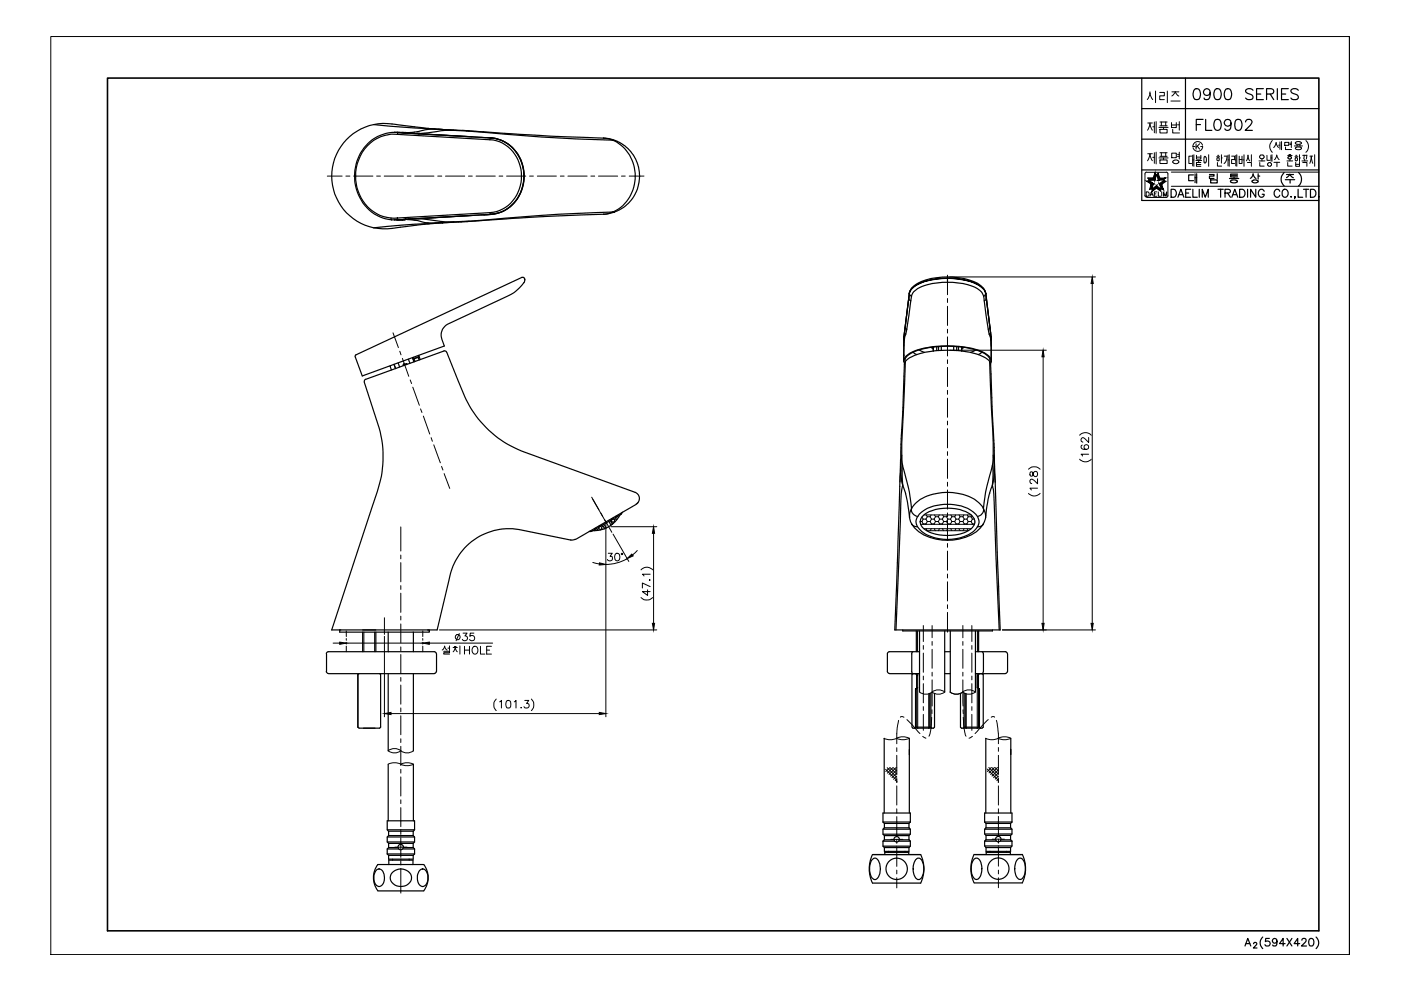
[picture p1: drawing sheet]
<svg xmlns="http://www.w3.org/2000/svg" width="297mm" height="210mm" viewBox="0 0 297 210" stroke-linecap="round" stroke-linejoin="round" font-family="sans-serif">
<defs><g id="words">
<text font-size="11" x="238.8" y="37.7">제품명</text>
<g font-size="8.8">
<text x="239.2" y="22.9">시리즈</text>
<text x="238.8" y="29.6">제품번</text>
</g>
<text font-size="6.2" x="91.4" y="140.1">설치HOLE</text>
<text font-size="5.7" x="252.6" y="28.9">FL0902</text>
<text font-size="5.3" x="252.2" y="22.2">0900 SERIES</text>
<g font-size="4.9">
<text x="128.1" y="120.3">30°</text>
<text x="95.6" y="137.2">35</text>
</g>
</g></defs>
<!-- layer: 0 -->
<g fill="none" stroke="#000" stroke-width=".21">
<path d="M10.8 7.7h275.3v194.7h-275.3zM286.1 7.7v194.7h-275.3M248.3 36.5h31.3M248.3 39.5h31.3M255.3 33.4l.2-.3 .2 .3v1M255.7 34.4l-.2 .2-.2-.2M256.3 32.8v2.5M258 33.2h.6M258.1 34.5v.7h.9M258.2 32.9h.2M258.4 33.5v.5M258.5 33.5a.3 .3 0 0 0-.5 .3 .3 .3 0 0 0 .5 .2"/>
<path d="M259 32.8v1.8M259 33.5h.1M259.6 33.1h.6l-.2 .8-.5 .8M260.4 32.9v2.3M260.4 33.9h.2M260.6 32.8v2.5M261.1 33.1h.7v.7h-.7v.9h.7M261.8 33.9h.2M262 32.9v2.3M262.2 32.8v2.5M262.7 33.1v1.6h.6v-1.6M262.7 33.8h.6"/>
<path d="M263.5 33.9h.3M263.8 32.8v2.5M264.2 34.1l.3-.5 .1-.7 .4 1.2M264.5 34.5h.8v.8M265.3 32.8v1.4M266.9 34.1h1.3M267.1 34.5v.7h.9M267.3 32.9h.5M267.3 33.6h.5M267.3 32.9l-.2 .4 .2 .3M267.6 33.7v.4M267.8 32.9l.2 .4-.2 .3"/>
<path d="M268.6 32.9v1.1h.6M269.4 34.5l.2 .4-.2 .3M269.4 34.5a.41 .41 0 0 0-.5 .1 .41 .41 0 0 0 0 .5 .41 .41 0 0 0 .5 .1M269.5 33.5h.2M269.5 32.9v1.3M269.7 32.8v1.4M269.8 29.8a1.68 1.68 0 0 0 0 2.5M270.1 34.4h1.2M270.6 30.2v.2M270.7 32.9l-.2 .6-.3 .4M270.7 32.9l.5 .9M270.7 34.4v.9"/>
<path d="M271.1 31.3l-.6-1-.5 1M271.1 30.8h.3M271.4 30.1v1.6M271.7 30v1.8M272.4 30.2h.8v.6h-.8zM272.6 31.2v.5h1.2M272.9 34.1h1.2M273 34.5v.7h1M273 33h1M273.1 33.5l.1 .2M273.2 33.2l-.1 .3M273.2 33.2h.5"/>
<path d="M273.2 33.6h.5M273.3 32.8h.4M273.4 30.4h.4M273.4 30.6h.4M273.5 33.7v.4M273.7 33.2l.1 .2M273.8 30v1.3M273.8 33.3l-.1 .4M274.4 30.9h1.8M274.5 33.2h.7M274.6 33.5h.4M274.6 34h.4"/>
<path d="M274.6 30.4l1 .2M274.7 33.5v.5M274.7 30.2v.2M274.7 34.4v.9h.8v-.9M274.7 32.9h.3M274.7 34.8h.8M275 30.7v.2M275 33.5v.5M275.5 33.5h.2M275.5 32.8v1.4M275.6 30.1l.3 .1M275.6 30.7v.2"/>
<path d="M275.6 30.1h-.6l-.4 .1M275.7 31.2l.2 .1a.66 .66 0 0 1-.6 .5 .66 .66 0 0 1-.6-.5M275.7 31.2h-.5l-.5 .2M275.9 30.2v.2l-.3 .2M276 34.1h1.3M276.2 34.5h.9v.8M276.2 32.9h.4M276.5 32.9l-.1 .8M276.6 33.7v.4M276.7 32.9h.4M276.9 29.8a1.68 1.68 0 0 1 0 2.5M277.1 32.9l-.1 .8"/>
<path d="M277.7 34.6l.3-1.3 .3 1.3M277.7 33.1h.6M278 33.1v.2M278.7 32.8v2.5M242.8 41.5l.4 .3M243 40.7a.51 .51 0 0 1 .6 .2 .51 .51 0 0 1-.1 .7h-.5zM243.8 41.6l.4-.9 .3 .9M245.3 40.7h-.6v.9h.6M245.6 40.7v.9h.5M246.3 40.7v.9M246.7 41.6v-.9l.3 .9 .4-.9v.9M247.6 41.5l-.3 .4h-4.1"/>
<path d="M82.3 159.2a2.18 2.18 0 0 1 2.7 0 2.13 2.13 0 0 1-2.7 0zM85 159.2a2.18 2.18 0 0 0 2.6 0M187.4 156.5l1.4 .3 1.3-.3M190.1 156.5l1.3-.3 1.4 .3-1.4 .3zM195 146.7a2.18 2.18 0 0 0 2.6 0M197.6 146.7a2.18 2.18 0 0 1 2.7 0 2.13 2.13 0 0 1-2.7 0zM201.4 146.7a2.18 2.18 0 0 0 2.7 0M204.1 146.7a2.16 2.16 0 0 1 2.7 0 2.16 2.16 0 0 1-2.7 0zM209 156.5l1.3 .3 1.3-.3M211.6 156.5l1.4-.3 1.3 .3-1.3 .3zM82.3 162l.9-.3h.9a1.64 1.64 0 0 0 1.8 0h.9l.9 .3M85 162l1.3 .3 1.3-.2"/>
<path d="M187.8 163.1l2.3 2.3M188.1 162.8l2 2M188.7 162.8l-.9 .8M188.7 162.8l1.4 1.3M189.3 162.8l-1.2 1.1M189.4 162.8l.7 .7M190 162.8l-1.5 1.4M190 162.8h.1M190.1 165.9h.1M190.1 163.9l-1 1M190.1 163.2l-1.3 1.3M190.1 164.5l-.6 .7"/>
<path d="M190.1 165.2l-.3 .3M209.3 163.1l2.4 2.3M209.6 162.7l2.1 2.1M210.2 162.7l-.8 .9M210.3 162.7l1.4 1.4M210.8 162.7l-1.1 1.2M211 162.7l.7 .7M211.5 162.7l-1.5 1.5M211.6 162.7l.1 .1M211.6 165.9h.1M211.7 165.9h.1M211.7 163.9l-1 1"/>
<path d="M211.7 163.2l-1.4 1.3M211.7 164.5l-.7 .7M211.7 165.2l-.4 .3"/>
</g>
<!-- layer: TXT -->
<path d="M22.8 16.6h256.8v180.8h-256.8z" fill="none" stroke="#000" stroke-width=".34"/>
<!-- layer: 0 -->
<g fill="none" stroke="#000" stroke-width=".25">
<path d="M242.1 16.6v25.9h37.5M251.3 16.6v19.4M242.1 36h37.5M242.1 29.5h37.5M242.1 23h37.5M256.4 37h1v.3h-1v.5h1M256.7 38.1h1.4v.7h-1.4zM258.1 36.8v1.2M260.7 37.8h2M260.9 38.4v.2M260.9 37.2h1.5M260.9 38.5l.3 .2"/>
<path d="M261.2 38.2h.8l.4 .3-.4 .2h-.8M261.2 38.2l-.3 .1M261.6 37.5v.3M262.4 36.9h-1.5v.6h1.5M265.5 38.4a.74 .74 0 0 1 1.2 .1 .74 .74 0 0 1-1.2-.1zM265.7 36.9l-.2 .5-.4 .4M265.7 36.9l.2 .5 .4 .4M266.8 36.8v1.2M266.8 37.3h.3M272.3 36.6a1.89 1.89 0 0 0 0 2.8M272.5 38.1h2M272.8 37h1.4"/>
<path d="M273.5 36.9l-.7 .8M273.5 37l.3 .4 .4 .3M273.5 38.1v.7M275.3 36.6a1.89 1.89 0 0 1 0 2.8M111.2 59.1l.1 .3a6.2 6.2 0 0 1-3.6 3.3l-12.2 5.8a2.66 2.66 0 0 0-1.8 3.5l.5 1.4-17.4 6.3-1.5-4 .2-.5 35.2-16.4a.5 .5 0 0 1 .6 .6M248.3 40.1h.5a.91 .91 0 0 1 .6 .9 .91 .91 0 0 1-.6 .8h-.5zM249.7 41.8l.7-1.7 .6 1.7M252.4 40.1h-1v1.7h1M252.9 40.1v1.7h.9M254.3 40.1v1.7M254.9 41.8v-1.7l.6 1.7 .7-1.7v1.7M258.2 40.1h1.1"/>
<path d="M258.8 40.1v1.7M259.7 40.9h1l.2-.4-.5-.4h-.7v1.7M260.3 40.9l.6 .9M261.2 41.8l.6-1.7 .6 1.7M261.4 41.3h.8M262.8 40.1h.6a.91 .91 0 0 1 .6 .9 .91 .91 0 0 1-.6 .8h-.6zM264.5 40.1v1.7M266.2 40.1v1.7l-1.1-1.7v1.7M268 40.6a.63 .63 0 0 0-.7-.5 .63 .63 0 0 0-.5 .7v.4a.61 .61 0 0 0 .6 .6 .61 .61 0 0 0 .6-.6h-.4M271.3 40.6a.61 .61 0 0 0-.7-.5 .61 .61 0 0 0-.5 .7v.4a.61 .61 0 0 0 .5 .6 .61 .61 0 0 0 .7-.4M272 40.4a.63 .63 0 0 1 .7-.2 .63 .63 0 0 1 .4 .6v.4a.64 .64 0 0 1-.6 .6 .64 .64 0 0 1-.7-.6zM273.7 41.7h.1z"/>
<path d="M274.6 41.7h-.1h.1l-.1 .4M275.2 40.1v1.7h1M276.4 40.1h1.1M276.9 40.1v1.7M277.8 40.1h.6a.89 .89 0 0 1 .6 .9 .89 .89 0 0 1-.6 .8h-.6zM279.5 41.7h.2zM82.7 77.6l.3 .8M83.5 77.3l.4 .8M87.5 75.8l.3 .9M87.7 75.8l.3 .8M88.7 75.8l.2 .5M88.8 75.4l.3 .8"/>
<path d="M88.8 75.5l-.1 .3-.9 .3M94.7 74.7l-.4-.3h-.2l-16.6 6-.2 .1v.5M94.7 74.7a86.5 86.5 0 0 0 4.5 10.6 22.7 22.7 0 0 0 13.7 11.2l21.8 7.9M77.2 81l3.2 9.8a22.8 22.8 0 0 1-.4 13.5l-9.7 29.3h22.4l2.4-10.4a12.9 12.9 0 0 1 15.5-10.8l10.4 2.1M122 114.3l-1 .2M134.7 104.4a1.38 1.38 0 0 1 .9 1.2 1.38 1.38 0 0 1-.7 1.3M134.9 106.9l-12.9 7.5M69.2 138.6v3.8M69.6 138.2l-.4 .2v.2M72.2 133.6h-.2v.4h19v-.4h-.4M76.9 134v4.2M76.9 133.6h2.8"/>
<path d="M82.4 138.2h9.7M92.6 138.6v3.8M191.4 133.8h19M194.3 133.8v4.4M207.5 133.8v4.4M69.2 142.3v.3l.4 .2M69.7 142.8h22.4M92.5 142.3v.3l-.4 .2M194.4 142.8v11.4M204.7 147v7.2M185 187.2a7 7 0 0 1 0-6h10.2a7 7 0 0 1 0 6M206.5 181.2a7 7 0 0 0 0 6"/>
<path d="M206.6 181.2h10.2a7 7 0 0 1 0 6M267.7 198.7a1.63 1.63 0 0 0 0 2.4M269.1 199h-.7l-.1 .6a.58 .58 0 0 1 .9 0 .58 .58 0 0 1-.2 .9 .58 .58 0 0 1-.8-.2M270.7 199.5a.49 .49 0 0 1-.7 .4 .49 .49 0 0 1-.1-.8 .49 .49 0 0 1 .8 .1v.3a.71 .71 0 0 1-.6 1.1l-.2-.1-.1-.1M272.9 199l1 1.6M273.9 199l-1 1.6M276 199.3l.3-.3 .5 .1 .1 .2v.3l-1 1h1.1M277.7 199.1a.51 .51 0 0 1 .8 .2 .78 .78 0 0 1 .1 .9 .78 .78 0 0 1-.9 .3 1.19 1.19 0 0 1 0-1.4zM279 198.7a1.63 1.63 0 0 1 0 2.4M264 200.6l.6-1.6 .6 1.6M264.2 200.1h.8M265.8 200.1l.2-.3 .4 .1v.4l-.7 .7h.8"/>
<path d="M272.5 200.1h-1.2l.7-1.1v1.6M275.6 200.1h-1.2l.7-1.1v1.6"/>
</g>
<!-- layer: 08_ALL_FEATURES -->
<g fill="none" stroke="#000" stroke-width=".25">
<path d="M200.9 58.7l1.1 .1a11 11 0 0 1 6 1.8l.5 .5 .5 1.1M200.9 58.7a10.8 10.8 0 0 0-7.6 2.4l-.5 1.1-1.1 9.1M200.9 59a11.6 11.6 0 0 1 7.1 1.8l.7 .6 .3 .8a4.6 4.6 0 0 0-3.6-2.6l-2.2-.4zM200.9 58.7v1.2M191.6 75.2v.2M191.6 71.8v4.5a3.9 3.9 0 0 1 3-2.1 22.8 22.8 0 0 1 13.8 .4l1.3 .9 .5 .8-.1-4.3M191.6 75.4h.1M191.6 75.4v1.3l.2 .4M191.6 72h.1M191.7 71.4l-.1 .4M191.7 71.4l-.1 2M191.7 71.3v.7"/>
<path d="M191.8 70.5l.2 .4M191.9 69.4v.2l.3 .2M192 76.6a8.6 8.6 0 0 1 5.4-2.1 20.1 20.1 0 0 1 11.5 1.4l.9 .7 .2 .7 .8 17.6 1.3 38.7h-22.4l1.4-40.6 .6-15.7zM192 76.6l-.8 17.4a16 16 0 0 0 .8 6.9l.8 3.4 .5 3.5a1.52 1.52 0 0 0 1.3 1.7M192.2 69.8a14.4 14.4 0 0 0-.6 5.5v.1M192.7 63.2l.4 .6M192.8 62.1v.2M192.8 62.2l.1 .4 .4 .2M192.8 62.3l-1.1 9.1M192.8 62.3l-1.1 9M192.8 62.2h.1M193.1 63.8a3 3 0 0 1 2.5-3.1 15.8 15.8 0 0 1 11.6 .5 2.83 2.83 0 0 1 1.5 2.6l1 7.1"/>
<path d="M193.1 63.8l-.9 6M193.3 61.2a9.7 9.7 0 0 1 6.4-2.2h1.2a13.3 13.3 0 0 0-6.7 1.5l-.8 .7-.6 1zM193.6 74.7l.8 .5M194.9 74.2l1.1 .5M197.4 73.7l.4 .1M197.8 73.6l.1 .4-.1-.3M197.9 73.5v.9M198.6 73.5v.8M199 73.5v.8M199.6 73.4v.9M202.2 73.4v.9M202.8 73.5v.8"/>
<path d="M203.2 73.5v.8M203.9 73.5v.9M204 73.6l-.1 .4 .1-.3M204.4 73.7l-.5 .1M206.9 74.2l-1.1 .5M208.2 74.7l-.8 .5M208.5 62.8l.5-.6 1.2 9.6M209 62.2h.1M209 62.2l.4 3.3a44.2 44.2 0 0 1 .7 11.2M209 62.2l1.1 9.1M209.1 63.2l-.4 .6M209.7 70.9l.4 1.1"/>
<path d="M209.8 76.6l.8 17.4a16 16 0 0 1-.8 6.9l-.8 3.4-.5 3.5M209.9 69.4l-.4 .4M210 70.5l-.3 .4M210.1 71.3v.7M210.1 72h.1M210.1 71.3v.8M210.1 72.1l.1 1.3M210.2 76.8l-.2 .3M190.9 97.5l.1 2.3M191 99.8l-.2 2.4M191 99.8l.2 2.4a1.69 1.69 0 0 1 0 1.6l-1.2 29.8M191.2 96.5l-.2 3.3"/>
<path d="M191.4 98.6l-.1 1.1a11.2 11.2 0 0 0 .7 4.9M210.4 98.6l.1 1.1-.1 3.2 .4-3.1M210.6 96.5l.2 3.3M210.8 99.8l.2 2.4M210.8 97.5v2.3M192 104.6l.8 5.1a4.8 4.8 0 0 0 3 3.7 11.4 11.4 0 0 0 11.2-.7l1.5-1.6M192 104.6h.1M192.8 109.7h.1M193.3 111.1l.6 .5 .6 .1M194.6 109.5a2.08 2.08 0 0 0 .5 2.9 7.6 7.6 0 0 0 5.8 2M194.6 109.5a6.3 6.3 0 0 1 4.8-2.5 8.2 8.2 0 0 1 7.8 2.5 1.89 1.89 0 0 1 0 2.2M195.6 109.5a8.1 8.1 0 0 1 7-1.6 5.4 5.4 0 0 1 4 2.1 2.07 2.07 0 0 1-1.5 2.6 9.7 9.7 0 0 1-9.2-.5 1.74 1.74 0 0 1-.3-2.6z"/>
<path d="M200.9 114.4v.2M207.2 111.7a6.7 6.7 0 0 1-5.4 2.6l-.9 .1M208.5 111.1l-.5 .5-.8 .1M208.5 107.8a1.53 1.53 0 0 1-1.3 1.7M208.5 107.8l.4 1 .1 .9M208.5 107.8a7.9 7.9 0 0 0-6.5-3.4 9.8 9.8 0 0 0-8.1 2.5l-.6 .9a2.89 2.89 0 0 0-.5 1.9M209 109.7l-.5 1.4M209.8 104.6l-.5 2.6-.3 2.5M209.8 104.6l.6-1.7 .1 .4a33.1 33.1 0 0 1 .4 7.2l1 23.1M209.8 104.6h.1M69.7 138.2h12.7M193.6 138.2l-.3 .3v4l.3 .3"/>
<path d="M195 138.2h-6.4h-.2l-.3 .4M200.3 138.2h1.2M206.8 138.2h6.4M208.2 138.2l.3 .4v3.8l-.3 .4M213.1 138.2h.3l.2 .4M188.1 142.3l.3 .4 .2 .1M188.6 142.8h6.4M200.3 142.8h1.2M206.8 142.8h6.4M213.6 142.3l-.2 .4-.3 .1M184.9 182.2a.77 .77 0 0 1 .8-.2 .77 .77 0 0 1 .6 .5 3.3 3.3 0 0 1-.6 4 1.39 1.39 0 0 1-1.3-1.6 3.7 3.7 0 0 1 .5-2.7zM194.2 182.2a.84 .84 0 0 1 .9-.2 .84 .84 0 0 1 .5 .9 3.5 3.5 0 0 1-.5 3.5 .93 .93 0 0 1-1.3-.9 3.8 3.8 0 0 1 .4-3.3z"/>
<path d="M206.6 182.1a.87 .87 0 0 1 .9-.1 .87 .87 0 0 1 .5 .8 3.5 3.5 0 0 1-.6 3.6 .91 .91 0 0 1-1.3-.9 3.8 3.8 0 0 1 .5-3.4zM215.7 182.2a.77 .77 0 0 1 .8-.2 .77 .77 0 0 1 .6 .5 3.3 3.3 0 0 1-.6 3.9 1.16 1.16 0 0 1-1.2-1.2 3.6 3.6 0 0 1 .4-3z"/>
<circle cx="190.1" cy="184.2" r="2.27"/>
<circle cx="211.7" cy="184.2" r="2.27"/>
</g>
<!-- layer: D -->
<g fill="none" stroke="#000" stroke-width=".21">
<path d="M201.4 58.7h30.9M82.8 77.6l-.1 .1M83.8 78v.1M88.7 75.6l-.9 .4M201.4 74.3h20.4M221.2 75.6v56.6M231.6 60.1v72.1M218.1 99.5a1.72 1.72 0 0 1 2.4 0M228.9 97.4a1.63 1.63 0 0 0 2.5 0M228.9 92.3a1.63 1.63 0 0 1 2.5 0M229.5 94.4a.44 .44 0 0 0-.2 .6 .88 .88 0 0 0 1.5-.3 .5 .5 0 0 0-.5-.4 .5 .5 0 0 0-.5 .5 .5 .5 0 0 0 .5 .5M230.8 96.3h-1.6l.3 .4"/>
<path d="M230.8 92.8v1l-1-.9-.3-.1-.3 .3v.3l.4 .3M125.7 105.8l3 5.2M125.7 119.2l1.3 .4M126.1 112.3h.1M126.1 112.3v.2M126.4 112.1h.1M126.4 112.1l-.3 .2M126.4 112.1l.3 .2M126.7 112.3v.2M127 111.8h.1M127 112.1l-.3 .2M127 112.1l.3 .2"/>
<path d="M127 111.8v.3M127.3 111.6h.1M127.3 111.6l-.3 .2M127.3 111.6l.3 .2M127.3 112.3v.1M127.6 112.1l-.3 .2M127.6 112.1l.2 .1M127.6 111.8v.3M127.9 111.6l-.3 .2M127.9 111.6h.1M127.9 111.5v.1M128.2 112.1h.1"/>
<path d="M128.5 111.1v40.9M129.5 111.7h9.7M129.7 110.2h.1M129.7 110.5l-.1 .1M129.7 110.5l.3 .2M129.7 110.2v.3M129.9 111.1v.1M130 110h.1M130 110l-.3 .2M130 110l.3 .2M130 110.7v.3M130 113.2l3.3 5.8"/>
<path d="M130.3 110.5l-.3 .2M130.3 110.5l.1 .1M130.3 110.2v.3M130.6 109.7h.1M130.6 110l-.3 .2M130.6 110l.2 .2M130.6 109.7v.3M130.9 109.5h.1M130.9 109.5l-.3 .2M130.9 109.5l.3 .2M135.1 116.7l-1 1M135.3 106.6l-.2 .2"/>
<path d="M138.6 113.1v19.1M195.1 110.6h.4M195.2 111.2h11.4M195.5 110.6l.2 .5M195.5 109.6l.2 .5M195.7 110.1h.6M195.7 111.1h.6M195.7 110.1l-.2 .5M195.7 111.1v.1M195.9 112.1h10M195.9 109.2h10M196.3 111.1l.1 .1"/>
<path d="M196.3 110.1l.3 .5M196.4 112.1l.2 .4M196.4 109.2l.2 .4M196.6 109.6h.6M196.6 110.6h.6M196.6 109.6l-.3 .5M196.6 110.6l-.3 .5M197.2 110.6l.3 .5M197.2 109.6l.3 .5M197.4 109.2l-.2 .4M197.5 112.1l-.3 .4M197.5 110.1h.5"/>
<path d="M197.5 111.1h.5M197.5 110.1l-.3 .5M197.5 111.1l-.1 .1M198 111.1l.1 .1M198 110.1l.3 .5M198.1 112.1l.2 .4M198.1 109.2l.2 .4M198.3 109.6h.6M198.3 110.6h.6M198.3 109.6l-.3 .5M198.3 110.6l-.3 .5M198.9 110.6l.3 .5"/>
<path d="M198.9 109.6l.3 .5M199.2 109.2l-.3 .4M199.2 112.1l-.3 .4M199.2 110.1h.6M199.2 111.1h.6M199.2 110.1l-.3 .5M199.2 111.1v.1M199.8 111.1v.1M199.8 110.1l.3 .5M199.8 112.1l.2 .4M199.9 109.2l.2 .4M200.1 109.6h.6"/>
<path d="M200.1 110.6h.6M200.1 109.6l-.3 .5M200.1 110.6l-.3 .5M200.7 110.6l.3 .5M200.7 109.6l.3 .5M200.9 109.2h.1M200.9 109.2l-.2 .4M200.9 112.1l-.2 .4M201 110.1l-.3 .5M201 110.1h.5M201 111.1h.5M201 111.1l-.1 .1"/>
<path d="M201.5 111.1l.1 .1M201.5 110.1l.3 .5M201.6 112.1l.2 .4M201.6 109.2l.2 .4M201.8 109.6h.6M201.8 110.6h.6M201.8 109.6l-.3 .5M201.8 110.6l-.3 .5M202.4 110.6l.3 .5M202.4 109.6l.3 .5M202.6 109.2l-.2 .4M202.7 112.1l-.2 .4"/>
<path d="M202.7 110.1h.6M202.7 111.1h.6M202.7 110.1l-.3 .5M202.7 111.1v.1M203.3 111.1v.1M203.3 110.1l.3 .5M203.3 112.1l.3 .4M203.3 109.2l.3 .4M203.6 109.6h.5M203.6 110.6h.5M203.6 109.6l-.3 .5M203.6 110.6l-.3 .5"/>
<path d="M204.1 110.6l.3 .5M204.1 109.6l.3 .5M204.4 109.2l-.3 .4M204.4 112.1l-.2 .4M204.4 110.1h.6M204.4 111.1h.6M204.4 110.1l-.3 .5M204.4 111.1v.1M205 111.1l.1 .1M205 110.1l.3 .5M205 112.1l.3 .4h-8.8M205.1 109.2l.2 .4"/>
<path d="M205.3 109.6h.6M205.3 110.6h.6M205.3 109.6l-.3 .5M205.3 110.6l-.3 .5M205.9 110.6l.3 .5M205.9 109.6l.3 .5M206.1 109.3l-.2 .3M206.2 110.1h.4M206.2 111.1h.4M206.2 110.1l-.3 .5M206.2 111.1l-.1 .1M218.1 104.6a1.63 1.63 0 0 0 2.4 0"/>
<path d="M218.5 100.1a.61 .61 0 0 0 .1 .9l.3-.1 .2-.7a.44 .44 0 0 1 .5-.3 .44 .44 0 0 1 .4 .4l-.2 .7a.61 .61 0 0 1-.6-.1 .61 .61 0 0 1-.2-.6l-.2-.3zM220 103.5h-1.6l.3 .4M220 101.5v1.1l-.8-.8-.5-.2-.2 .1-.1 .5 .4 .3M70.6 136.4h1.4M73.4 136.4h16.2M77.1 134v4.2M79.4 134v4.2M81.5 131v3.5M81.5 134.9v17.1M91 136.4h13.5M93.1 133.6h46.1M135.9 126.7a1.72 1.72 0 0 0 2.5 0"/>
<path d="M135.9 120.8a1.63 1.63 0 0 1 2.5 0M137.3 125.1v1.1l-1.1-.8h1.7M137.8 122.9v.2zM137.9 124.4l-1.7-.8v1.1M137.9 121.8h-1.7l.3 .3M194.5 133.8v4.4M207.2 133.8v4.4M212.5 133.6h19.8M82.9 151.3h44.2M105.2 148.2a1.72 1.72 0 0 0 0 2.5M105.9 148.8l.4-.3v1.6M107.5 148.6a.56 .56 0 0 1 .8 .2v1a.51 .51 0 0 1-.5 .3 .51 .51 0 0 1-.5-.3l-.1-.6z"/>
<path d="M109 148.8l.4-.3v1.6M110.5 150v.1zM111.3 148.5h.8l-.5 .6a.51 .51 0 0 1 .6 .6 .51 .51 0 0 1-.7 .4l-.4-.3M112.7 148.2a1.72 1.72 0 0 1 0 2.5M192.8 158.9v1.1M194.4 143v2.9M194.6 142.8v11.6M196.9 147.1v7.3M204.9 147.1v7.3M207.2 142.8v11.6M207.4 143v2.9M214.3 158.9v1.1"/>
</g>
<!-- layer: CL -->
<g fill="none" stroke="#000" stroke-width=".21">
<path d="M69.4 37.3h3.1M73.3 37.3h.9M75 37.3h4.1M79.9 37.3h.8M81.5 37.3h4M86.3 37.3h.8M87.9 37.3h4.1M92.8 37.3h.9M94.5 37.3h4M99.3 37.3h.8M100.9 37.3h4.1M105.8 37.3h.8"/>
<path d="M107.4 37.3h4.1M112.3 37.3h.8M113.9 37.3h4.1M118.8 37.3h.8M120.4 37.3h4.1M125.3 37.3h.8M126.9 37.3h4.1M131.8 37.3h.8M133.4 37.3h3.1M200.9 58.3v4.2M83.3 70.6l1.2 3.1M84.8 74.5l.2 .7"/>
<path d="M85.3 76l1.4 3.8M200.9 63.3v.8M200.9 64.9v4.1M200.9 69.8v.8M200.9 71.4v4.1M200.9 76.3v.8M200.9 77.9v4.1M87 80.6l.3 .7M87.5 82.1l1.4 3.8M89.2 86.7l.3 .8M89.8 88.2l1.3 3.8M91.4 92.8l.3 .8"/>
<path d="M92 94.3l1.4 3.8M93.6 98.9l.3 .8M200.9 82.8v.8M200.9 84.4v4.1M200.9 89.3v.8M200.9 90.9v4.1M200.9 95.8v.8M200.9 97.4v4M85 111.7v5.1M85 117.7v.8M85 119.3v4.1M94.2 100.4l1.1 3.1"/>
<path d="M200.9 102.2v.9M200.9 103.9v4.1M200.9 108.8v.8M200.9 110.4v4M200.9 115.2v.8M200.9 116.8v4.1M85 124.2v.8M85 125.8v4M85 130.6v.8M85 132.3v4M85 137.2v.8M85 138.8v4"/>
<path d="M200.9 121.7v.9M200.9 123.4v4M200.9 128.2v.8M200.9 129.8v4.2M85 143.6v.8M85 145.2v4.1M85 150.1v.8M85 151.8v4M85 156.6v.8M85 158.2v4.1M190.1 155.6v2.1M190.1 158.5v.8"/>
<path d="M211.7 155.6v2.1M211.7 158.5v.8M83.7 179.6h2.6M85 163.1v.8M85 164.7v4.1M85 169.6v.8M85 171.2v4.1M85 176.1v.8M85 177.7v4.1M188.9 178h2.5M190.1 160.1v4.1M190.1 165v.8"/>
<path d="M190.1 166.6v4.1M190.1 171.5v.8M190.1 173.1v4.1M190.1 178v.8M190.1 179.6v4.1M210.4 177.9h2.6M211.7 160.1v4.1M211.7 165v.8M211.7 166.6v4.1M211.7 171.5v.8M211.7 173.1v4.1M211.7 178v.8"/>
<path d="M211.7 179.6v4M85 182.6v.8M85 184.2v5.2M190.1 184.5v.8M190.1 186.1v2.2M211.7 184.5v.8M211.7 186.1v2.1"/>
</g>
<!-- layer: 02___PRT_ALL_AXES -->
<path d="M191.9 76.8a2.09 2.09 0 0 1 1.7-2.1 21.5 21.5 0 0 1 14.6 0 2.09 2.09 0 0 1 1.7 2.1M188.1 138.6v3.8M213.6 138.6v3.8" fill="none" stroke="#000" stroke-width=".25"/>
<!-- layer: DWG -->
<g fill="none" stroke="#000" stroke-width=".25">
<path d="M124.9 112.6h.1M125 112.7h.3M125.4 112.6h-.1M127.7 111.3l.5 .8M128 111.1l.5 .9M129.1 110.5l.5 .9M129.4 110.4l.5 .8M131.5 109.1a6.3 6.3 0 0 1-5.9 3.4M131.8 108.9l-6.4 3.7M132 108.6l-.2 .4M79.7 134v4.2M82.3 134v4.2"/>
<path d="M87.6 134v4.2M191.4 133.6v.2M195 133.8v12.9M200.3 133.8v12.9M201.5 133.8v12.9M206.8 133.8v12.9M210.4 133.6v.2M76.1 142.8l-.2 .2v11.2l.2 .2h4.4l.2-.2v-11.2l-.2-.2M82.3 142.8v16.4M87.6 142.8v16.4M187.5 156.5v15.9M192.8 156.5v15.9"/>
<path d="M193.9 154.4l.2-.2h3.3l.2 .2M194.1 142.8l.5 .5M194.1 146.1v8.1M194.4 154.2l.2 .2M194.6 145.8l-.5 .3h.3M195 142.8h-1.4l-.2 .2v11.2l.2 .2h4.3l.2-.2v-7.2M197.1 147v7.2l-.2 .2M197.4 146.9v7.3M204.2 154.4l.2-.2h3.3l.2 .2M204.4 146.9v7.3M204.7 154.2l.2 .2M206.8 142.8h1.4l.3 .2v11.2l-.3 .2h-4.4l-.2-.2v-7.2"/>
<path d="M207.4 142.8v11.4l-.2 .2M207.7 142.8l-.5 .5v2.5l.5 .3h-.3M207.7 146.1v8.1M209 156.5v15.9M214.3 156.5v15.9M82.1 177.5h5.8M82.1 178.5h5.8M82.1 175.9h5.8M82.3 162.1v11.9M82.4 178.8l-.3-.3v-1l.3-.3v-.9l-.3-.4v-1.9h5.8v1.9l-.3 .4v.9l.3 .3v1l-.3 .3M82.4 179.7l-.3 .3v1.1M82.4 177.2h5.2"/>
<path d="M82.4 179.7h2M82.4 176.2h5.2M82.4 178.8h5.2M82.4 178.8v.9M85.6 179.7h2M87.6 179.7l.3 .3M87.6 178.8v.9M87.6 162.1v11.9M187.2 174.3l.3 .3v.9M187.2 178.4v1l.3 .3M187.2 174.3v-1.9h5.8v1.9M187.2 174.3h5.8"/>
<path d="M187.2 175.8h5.8M187.2 176.9h5.8M187.2 179.4h5.8M187.2 178.4h2.5M187.5 175.5l-.3 .3v1.1l.3 .3v.9M187.5 178.1l-.3 .3M187.5 174.6h5.2M187.5 175.5h5.2M187.5 177.2h5.2M187.5 178.1h2M187.5 179.7v.8h5.2v-.8M187.5 179.7h5.2"/>
<path d="M190.5 178.4h2.5M190.7 178.1h2M192.7 175.5l.3 .3v1.1l-.3 .3v.9M192.7 178.1l.3 .3M193 174.3l-.3 .3v.9M193 178.4v1l-.3 .3M208.8 174.3l.3 .3v.9M208.8 178.4v1l.3 .3M208.8 174.3v-1.9h5.8v1.9M208.8 174.3h5.8M208.8 175.8h5.8M208.8 178.4h2.5"/>
<path d="M208.8 176.8h5.8M208.8 179.4h5.8M209.1 175.5l-.3 .3v1l.3 .3v1M209.1 174.6h5.2M209.1 175.5h5.2M209.1 177.1h5.2M209.1 178.1h2M209.1 179.7v.8h5.2v-.8M209.1 179.7h5.2M209.1 178.1l-.3 .3M212.1 178.4h2.5M212.2 178.1h2.1"/>
<path d="M214.3 175.5l.3 .3v1l-.3 .3v1M214.3 178.1l.3 .3M214.6 174.3l-.3 .3v.9M214.6 178.4v1l-.3 .3M79.8 184.5a.98 .98 0 0 1 1.1-.1 .98 .98 0 0 1 .5 .9 2.07 2.07 0 0 1-.9 2.7 1.74 1.74 0 0 1-1.2-2.3zM80.1 188.9a4.6 4.6 0 0 1 0-5.6h9.7a4.6 4.6 0 0 1 0 5.6M80.1 188.9h9.7M82.1 181.1l.3 .3v.8h5.2v-.8l.3-.3M82.1 180h2.5M82.1 181.1h5.8M82.4 181.4h5.2M82.4 183.3v-.9h5.2v.9"/>
<path d="M83.1 185.1a2.37 2.37 0 0 1 2.4-.8 2.37 2.37 0 0 1 1.8 1.8 2.31 2.31 0 0 1-2.3 1.9 2.31 2.31 0 0 1-2.3-1.9zM83.2 182.2v.2M85.4 180h2.5M86.8 182.2v.2M87.9 180v1.1M89 184.5a.89 .89 0 0 1 .9-.2 .89 .89 0 0 1 .6 .7 2.21 2.21 0 0 1-.8 3 1.74 1.74 0 0 1-1.2-2.3zM187.6 181.2v-.5h5.1v.5M188.4 180.5v.2M191.9 180.5v.2M209.1 181.2v-.5h5.1v.5M209.9 180.5v.2M213.4 180.5v.2"/>
<circle cx="85" cy="179.6" r=".57"/>
<circle cx="190.1" cy="177.9" r=".57"/>
<circle cx="211.7" cy="177.9" r=".57"/>
</g>
<!-- layer: CENTER -->
<g fill="none" stroke="#000" stroke-width=".21">
<path d="M125.4 105.4l1.6 2.7M127.4 108.8l.4 .7M128.2 110.2l1.5 2.7M195.8 132.6v3.4M195.8 136.9v.8M195.8 138.5v4M197.6 132.6v2.6M197.6 136v.8M197.6 137.7v4M204.1 132.6v2.6M204.1 136v.8M204.1 137.7v4"/>
<path d="M206.1 132.6v3.4M206.1 136.9v.8M206.1 138.5v4M190.5 152.7l-.4 2.9M190.9 152.1l.1-.2 .7 .2M192.3 152.6l2.7 2.9M195.6 156.1l.7 .4M195.8 143.3v.8M195.8 144.9v4.1M195.8 149.8v.8M195.8 151.5v3.4M197.5 152.1l-.2 2.8-.4 1.2"/>
<path d="M197.6 150.5v.8M197.6 142.5v.8M197.6 144.1v2.6M197.7 146.8l-.1 2.9M204.1 146.8l.1 2.9M204.1 142.5v.8M204.1 144.1v2.6M204.2 150.5v.8M204.2 152.1l.2 2.4 .4 1.6M206.1 143.3v.8M206.1 144.9v4.1M206.1 149.8v.8"/>
<path d="M206.1 151.5v3.4M206.2 156.1l-.7 .4M209.5 152.6l-2.8 2.9M210.2 152.1l.2-.2 .5 .2M211.3 152.7l.4 2.9"/>
</g>
<path d="M185 187.2h10.2M206.6 187.2h10.2" fill="none" stroke="#000" stroke-width=".25"/>
<!-- layer: D -->
<path d="M185.2 181.2h9.9M206.7 181.2h9.9" fill="none" stroke="#000" stroke-width=".25"/>
<path d="M221.2 74.3l.2 1.3h-.5zM231.6 58.7l.2 1.4h-.5zM138.6 111.7l.2 1.4h-.5zM72 136.1l1.4 .3-1.4 .2zM138.3 132.2h.5l-.2 1.4zM220.9 132.2h.5l-.2 1.4zM231.3 132.2h.5l-.2 1.4zM81.5 151.3l1.4-.3v.5zM127.1 151l1.4 .3-1.4 .2z" fill="#000" stroke="#000" stroke-width=".21"/>
<path d="M83.5 77.3l.4 .8M84.4 77l.3 .8M85.6 77.2v.1l.6-.2-.7 .3zM86.6 76.2l.3 .8M87.5 75.8l.3 .9" fill="none" stroke="#000" stroke-width=".25"/>
<!-- layer: PH -->
<path d="M73.4 133.8v1.2M73.4 135.4v.4M73.4 136.2v.4M73.4 137v1.2" fill="none" stroke="#000" stroke-width=".21"/>
<!-- layer: 29313-SHAPE -->
<g fill="none" stroke="#000" stroke-width=".25">
<path d="M75.4 37.3h-.2a9 9 0 0 0 7.8 9.3M77.9 30.9a7.6 7.6 0 0 1 6.4-2.4l19.6 1.1a7.5 7.5 0 0 1 6.6 8.5 7.5 7.5 0 0 1-6.6 7l-19.6 1.1a8.4 8.4 0 0 1-8.9-8.9 9.5 9.5 0 0 1 2.5-6.4zM83.6 28.1h2.2h-.7l.6 .1M83.7 28.1a9 9 0 0 0-8.5 9.2M84 28.1h.4M84.2 28h.1M84.2 28.1h.5M84.4 28.1l-.1 .4M84.4 28.1l2.2 .1M84.7 28.1h.1M84.7 28.1h1M84.7 28.1l1.9 .1"/>
<path d="M85.7 28.2h.3M85.8 28.1l1.2 .1M86 28.2h.1M86 28.2l18 1.1M86.6 28.2h.1M86.6 28.2l16.1 1M86.6 28.2l2.2 .2M88.8 28.4h.1M103.4 29.2h.8M103.6 29.2l.6 .1h-.1M104 29.2h.1M104 29.3l-.1 .3"/>
<path d="M104 29.3h.2M104.2 29.2h.3M104.2 29.3a8.1 8.1 0 0 1 6.4 11 7.5 7.5 0 0 1-6.4 5.1M104.2 29.3a8 8 0 0 1 6.9 8.8 7.8 7.8 0 0 1-6.9 7.3M104.4 29.3l.5 .1M104.9 29.3l.5 .1M105.4 29.5l.4 .1M105.9 29.6h.1M105.9 29.6a8.4 8.4 0 0 1 3.5 12.9l-1.3 1.4-2.2 1.2M82.9 46.2l.1 .4M83 46.6h.6M83.6 46.6h2.2"/>
<path d="M83.7 46.6h-.1M84.2 46.6h.1M84.2 46.6h.5M84.3 46.2l.1 .4M84.4 46.6h-.2M84.7 46.6h-.1M85.7 46.5l-1 .1M85.7 46.5h.1M85.9 46.6h-.1M86 46.5h.1M86 46.5l-1.1 .1M86.1 46.5l-1.4 .1"/>
<path d="M86.1 46.5h-.1M86.1 46.5h.5M86.6 46.5l-2.2 .1M86.6 46.5h-.7M87 46.4l-.4 .1M100.1 45.7l-13.5 .8M103.9 45.1l.1 .4M104 45.4h.1M104 45.5l-17.9 1M104.1 45.5l-17.5 1M104.2 45.4l-.2 .1M104.2 45.4l-1.8 .2"/>
<path d="M104.5 45.4l-.4 .1M104.9 45.3l-.5 .1M105.3 45.2l-.4 .1M105.4 45.2l-.1 .1M105.9 45l-.5 .2"/>
</g>
<!-- layer: 11030_200121-SHAPE -->
<g fill="none" stroke="#000" stroke-width=".25">
<path d="M79.2 26.4l13.8 1M86.7 28.2l.9 .1M88.4 27.9h.1M88.5 27.9l-2.1 .3M93 27.4h.8M93 27.4h-2.3l-2.2 .5M93 27.4l.9 .1M93.8 27.5h.2M94 27.5l22.7 1.4 11.3 .4M94 27.5l2.2 .1M94.1 27.5l-3.1-.2-6.6-.8a11.2 11.2 0 0 0-14.1 10.6 11.2 11.2 0 0 0 13.7 11.2l6.7-.8M96.2 27.6l-2.7 .1-4.8 .7"/>
<path d="M96.2 27.6l2.8 .2M99 27.8h.4M99 27.7a459 459 0 0 0 30.9 2M128 29.3h.1M128 29.3l1 .1 1.4 .4 1.7 .8 1.6 1.5 .8 1.3a8.1 8.1 0 0 1-3.2 11.1l-1.9 .7-1.4 .2M128 29.3l1.9 .4M129.9 29.7l.2 .1M129.9 29.7h.3M130.1 29.8a8.5 8.5 0 0 1 0 15.1M86.4 46.6l2 .1M87.6 46.4l-.8 .1M88.4 46.7h.1"/>
<path d="M88.4 46.7l1.7 .5h2.9M88.7 46.4l2.1 .2a32.7 32.7 0 0 0 8.7 .3M90.7 47.4h.1M93 47.2l-8 .6-5.8 .5M93 47.2h.8M93.8 47.2h.1M93.9 47.2h-.9M94.1 47.2l-3.4 .3M96.2 47l-2.1 .2M99.5 46.9l-.5 .1M128 45.4h.1M128 45.4l-13.7 .6-20.5 1.2"/>
<path d="M129.9 45h.2M129.9 45l-1.9 .4M129.9 45l-11.4 .4-19 1.5M130.1 44.9l-.2 .1"/>
</g>
<use href="#words"/>
</svg>
